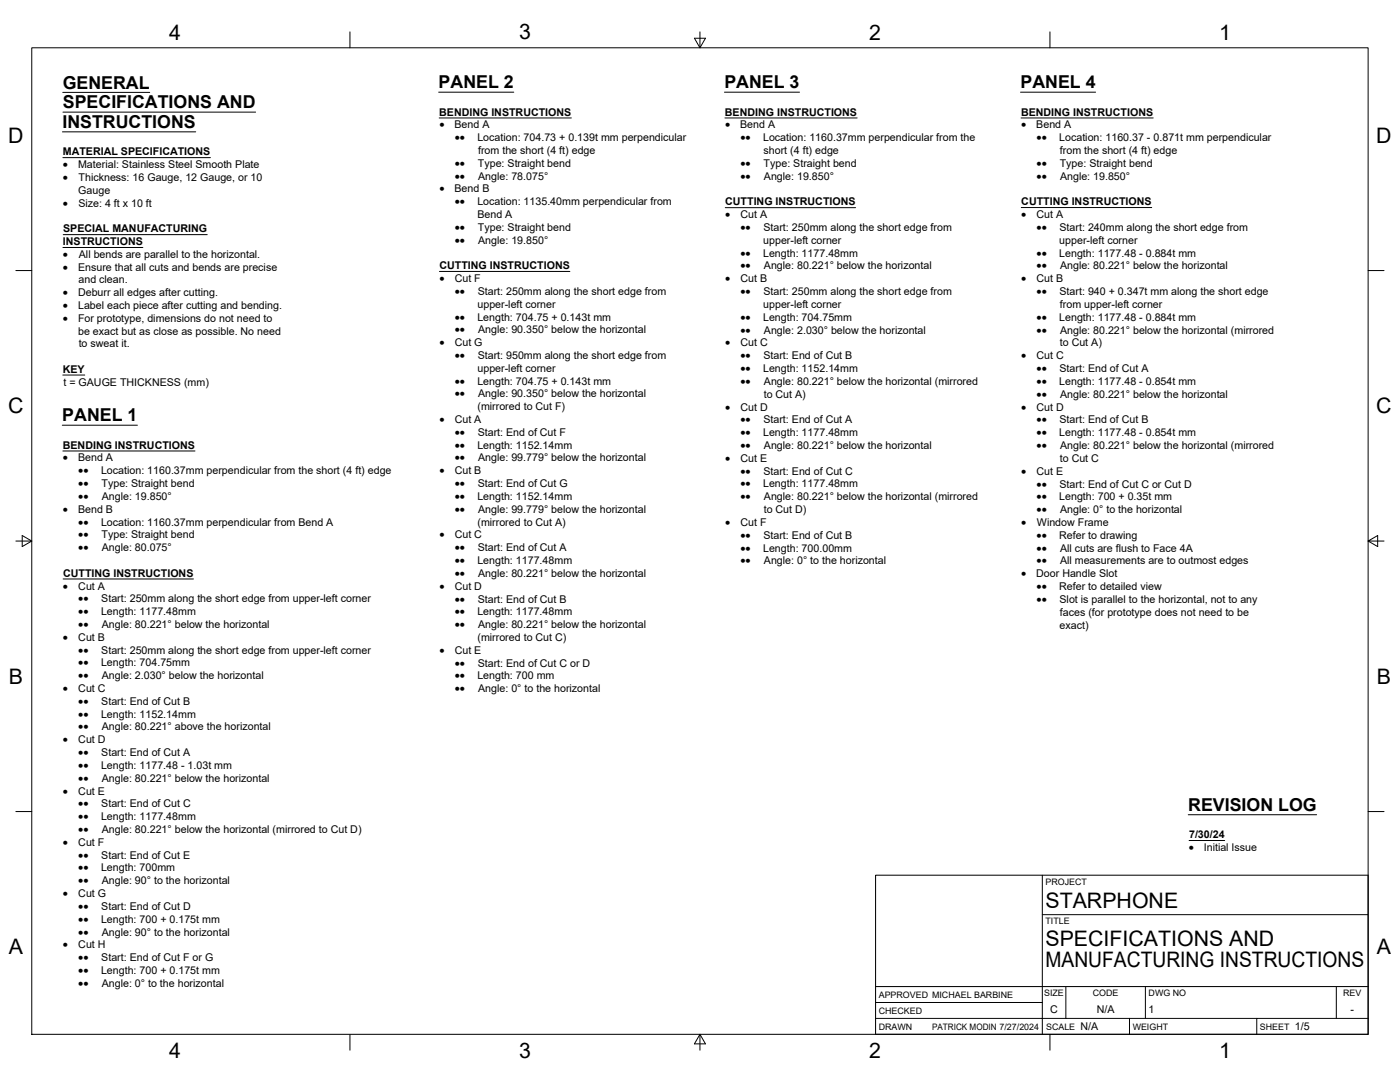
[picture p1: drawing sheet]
<svg xmlns="http://www.w3.org/2000/svg" width="559mm" height="432mm" viewBox="0 0 559 432" stroke-linecap="round" stroke-linejoin="round" font-family="sans-serif">
<defs><g id="words">
<g font-size="8.5">
<text x="67.5" y="15.8">4</text>
<text x="207.2" y="15.7">3</text>
<text x="346.9" y="15.8">2</text>
<text x="486.6" y="15.8">1</text>
<text x="3.3" y="57">D</text>
<text x="549.3" y="57">D</text>
<text x="3.3" y="165">C</text>
<text x="549.3" y="165">C</text>
<text x="3.5" y="272.9">B</text>
<text x="549.6" y="272.9">B</text>
<text x="417.3" y="362.5">STARPHONE</text>
<text x="417.3" y="377.5">SPECIFICATIONS AND</text>
<text x="3.5" y="380.9">A</text>
<text x="549.6" y="380.9">A</text>
<text x="417.3" y="386.1">MANUFACTURING INSTRUCTIONS</text>
<text x="67.5" y="422.2">4</text>
<text x="207.2" y="422.1">3</text>
<text x="346.9" y="422.2">2</text>
<text x="486.6" y="422.2">1</text>
</g>
<g font-size="7.1">
<text x="25" y="35.4">GENERAL</text>
<text x="175.1" y="35.3">PANEL 2</text>
<text x="289.2" y="35.3">PANEL 3</text>
<text x="407.3" y="35.3">PANEL 4</text>
<text x="25.1" y="43.2">SPECIFICATIONS AND</text>
<text x="24.9" y="51.1">INSTRUCTIONS</text>
<text x="24.9" y="168.2">PANEL 1</text>
<text x="474.3" y="323.6">REVISION LOG</text>
</g>
<g font-size="4.5">
<text x="175.4" y="51.3">·</text>
<text x="289.4" y="51.3">·</text>
<text x="407.6" y="51.3">·</text>
<text x="181.5" y="56.3">··</text>
<text x="295.5" y="56.4">··</text>
<text x="413.7" y="56.3">··</text>
<text x="25.1" y="67.1">·</text>
<text x="181.5" y="66.6">··</text>
<text x="181.5" y="71.7">··</text>
<text x="295.5" y="66.7">··</text>
<text x="295.5" y="71.8">··</text>
<text x="413.7" y="66.6">··</text>
<text x="413.7" y="71.7">··</text>
<text x="25.1" y="72.3">·</text>
<text x="175.4" y="76.8">·</text>
<text x="25.1" y="82.5">·</text>
<text x="181.5" y="81.9">··</text>
<text x="289.4" y="87.1">·</text>
<text x="407.6" y="87.1">·</text>
<text x="181.5" y="92.1">··</text>
<text x="295.5" y="92.2">··</text>
<text x="413.7" y="92.2">··</text>
<text x="181.5" y="97.2">··</text>
<text x="25.1" y="103">·</text>
<text x="295.5" y="102.4">··</text>
<text x="295.5" y="107.5">··</text>
<text x="413.7" y="102.4">··</text>
<text x="413.7" y="107.5">··</text>
<text x="25.1" y="108">·</text>
<text x="175.4" y="112.6">·</text>
<text x="289.4" y="112.7">·</text>
<text x="407.6" y="112.6">·</text>
<text x="25.1" y="118.2">·</text>
<text x="181.5" y="117.7">··</text>
<text x="295.5" y="117.8">··</text>
<text x="413.7" y="117.8">··</text>
<text x="25.1" y="123.4">·</text>
<text x="25.1" y="128.5">·</text>
<text x="181.5" y="127.9">··</text>
<text x="295.5" y="128">··</text>
<text x="413.7" y="128">··</text>
<text x="181.5" y="133">··</text>
<text x="295.5" y="133.1">··</text>
<text x="413.7" y="133.1">··</text>
<text x="175.4" y="138.2">·</text>
<text x="181.5" y="143.3">··</text>
<text x="289.4" y="138.3">·</text>
<text x="295.5" y="143.4">··</text>
<text x="407.6" y="143.4">·</text>
<text x="295.5" y="148.5">··</text>
<text x="413.7" y="148.5">··</text>
<text x="181.5" y="153.5">··</text>
<text x="295.5" y="153.6">··</text>
<text x="413.7" y="153.6">··</text>
<text x="181.5" y="158.6">··</text>
<text x="413.7" y="158.7">··</text>
<text x="289.4" y="163.9">·</text>
<text x="407.6" y="163.8">·</text>
<text x="175.4" y="168.9">·</text>
<text x="181.5" y="174">··</text>
<text x="295.5" y="169">··</text>
<text x="413.7" y="169">··</text>
<text x="181.5" y="179.1">··</text>
<text x="295.5" y="174.1">··</text>
<text x="295.5" y="179.2">··</text>
<text x="413.7" y="174.1">··</text>
<text x="413.7" y="179.2">··</text>
<text x="25.1" y="184.1">·</text>
<text x="181.5" y="184.2">··</text>
<text x="289.4" y="184.3">·</text>
<text x="31.2" y="189.3">··</text>
<text x="175.4" y="189.3">·</text>
<text x="295.5" y="189.4">··</text>
<text x="407.6" y="189.4">·</text>
<text x="31.2" y="194.4">··</text>
<text x="181.5" y="194.4">··</text>
<text x="295.5" y="194.5">··</text>
<text x="413.7" y="194.6">··</text>
<text x="31.2" y="199.5">··</text>
<text x="181.5" y="199.5">··</text>
<text x="295.5" y="199.7">··</text>
<text x="413.7" y="199.7">··</text>
<text x="25.1" y="204.6">·</text>
<text x="31.2" y="209.7">··</text>
<text x="181.5" y="204.6">··</text>
<text x="289.4" y="209.9">·</text>
<text x="407.6" y="209.8">·</text>
<text x="413.7" y="204.8">··</text>
<text x="31.2" y="214.9">··</text>
<text x="175.4" y="214.9">·</text>
<text x="295.5" y="215.1">··</text>
<text x="413.7" y="215">··</text>
<text x="31.2" y="219.9">··</text>
<text x="181.5" y="220">··</text>
<text x="295.5" y="220.2">··</text>
<text x="413.7" y="220.1">··</text>
<text x="181.5" y="225.1">··</text>
<text x="295.5" y="225.3">··</text>
<text x="413.7" y="225.2">··</text>
<text x="181.5" y="230.2">··</text>
<text x="407.6" y="230.3">·</text>
<text x="25.1" y="235.3">·</text>
<text x="175.4" y="235.3">·</text>
<text x="413.7" y="235.5">··</text>
<text x="31.2" y="240.4">··</text>
<text x="31.2" y="245.5">··</text>
<text x="181.5" y="240.5">··</text>
<text x="181.5" y="245.6">··</text>
<text x="413.7" y="240.6">··</text>
<text x="31.2" y="250.6">··</text>
<text x="181.5" y="250.7">··</text>
<text x="25.1" y="255.7">·</text>
<text x="31.2" y="260.9">··</text>
<text x="175.4" y="260.9">·</text>
<text x="31.2" y="266">··</text>
<text x="181.5" y="266">··</text>
<text x="31.2" y="271.1">··</text>
<text x="181.5" y="271.1">··</text>
<text x="25.1" y="276.2">·</text>
<text x="31.2" y="281.3">··</text>
<text x="181.5" y="276.2">··</text>
<text x="31.2" y="286.4">··</text>
<text x="31.2" y="291.5">··</text>
<text x="25.1" y="296.6">·</text>
<text x="31.2" y="301.8">··</text>
<text x="31.2" y="306.9">··</text>
<text x="31.2" y="312">··</text>
<text x="25.1" y="317.1">·</text>
<text x="31.2" y="322.2">··</text>
<text x="31.2" y="327.3">··</text>
<text x="31.2" y="332.4">··</text>
<text x="25.1" y="337.6">·</text>
<text x="474.6" y="339.6">·</text>
<text x="31.2" y="342.7">··</text>
<text x="31.2" y="347.8">··</text>
<text x="31.2" y="352.9">··</text>
<text x="25.1" y="358">·</text>
<text x="31.2" y="363.2">··</text>
<text x="31.2" y="368.2">··</text>
<text x="31.2" y="373.3">··</text>
<text x="25.1" y="378.5">·</text>
<text x="31.2" y="383.6">··</text>
<text x="31.2" y="388.7">··</text>
<text x="31.2" y="393.8">··</text>
</g>
<g font-size="4.3">
<text x="175.3" y="46.2">BENDING INSTRUCTIONS</text>
<text x="289.3" y="46.2">BENDING INSTRUCTIONS</text>
<text x="407.5" y="46.2">BENDING INSTRUCTIONS</text>
<text x="181.4" y="51.3">Bend A</text>
<text x="295.4" y="51.3">Bend A</text>
<text x="413.6" y="51.3">Bend A</text>
<text x="190.5" y="56.3">Location: 704.73 + 0.139t mm perpendicular</text>
<text x="304.6" y="56.4">Location: 1160.37mm perpendicular from the</text>
<text x="422.8" y="56.3">Location: 1160.37 - 0.871t mm perpendicular</text>
<text x="25.1" y="62">MATERIAL SPECIFICATIONS</text>
<text x="190.8" y="61.5">from the short (4 ft) edge</text>
<text x="304.8" y="61.5">short (4 ft) edge</text>
<text x="423.1" y="61.5">from the short (4 ft) edge</text>
<text x="31.2" y="67.1">Material: Stainless Steel Smooth Plate</text>
<text x="190.8" y="66.6">Type: Straight bend</text>
<text x="190.9" y="71.7">Angle: 78.075°</text>
<text x="304.8" y="66.7">Type: Straight bend</text>
<text x="304.9" y="71.8">Angle: 19.850°</text>
<text x="423" y="66.6">Type: Straight bend</text>
<text x="423.1" y="71.7">Angle: 19.850°</text>
<text x="31.3" y="77.4">Gauge</text>
<text x="31.4" y="72.3">Thickness: 16 Gauge, 12 Gauge, or 10</text>
<text x="181.4" y="76.8">Bend B</text>
<text x="31.3" y="82.5">Size: 4 ft x 10 ft</text>
<text x="190.5" y="81.9">Location: 1135.40mm perpendicular from</text>
<text x="289.5" y="82">CUTTING INSTRUCTIONS</text>
<text x="407.6" y="81.9">CUTTING INSTRUCTIONS</text>
<text x="190.5" y="87">Bend A</text>
<text x="295.6" y="87.1">Cut A</text>
<text x="413.7" y="87.1">Cut A</text>
<text x="25.2" y="92.7">SPECIAL MANUFACTURING</text>
<text x="190.8" y="92.1">Type: Straight bend</text>
<text x="304.7" y="92.2">Start: 250mm along the short edge from</text>
<text x="422.9" y="92.2">Start: 240mm along the short edge from</text>
<text x="25.1" y="97.9">INSTRUCTIONS</text>
<text x="190.9" y="97.2">Angle: 19.850°</text>
<text x="304.6" y="97.3">upper-left corner</text>
<text x="422.8" y="97.3">upper-left corner</text>
<text x="31.5" y="103">All bends are parallel to the horizontal.</text>
<text x="175.4" y="107.4">CUTTING INSTRUCTIONS</text>
<text x="304.6" y="102.4">Length: 1177.48mm</text>
<text x="304.9" y="107.5">Angle: 80.221° below the horizontal</text>
<text x="422.8" y="102.4">Length: 1177.48 - 0.884t mm</text>
<text x="423.1" y="107.5">Angle: 80.221° below the horizontal</text>
<text x="31.2" y="108">Ensure that all cuts and bends are precise</text>
<text x="31.3" y="113.1">and clean.</text>
<text x="181.5" y="112.6">Cut F</text>
<text x="295.6" y="112.7">Cut B</text>
<text x="413.7" y="112.6">Cut B</text>
<text x="31.2" y="118.2">Deburr all edges after cutting.</text>
<text x="190.7" y="117.7">Start: 250mm along the short edge from</text>
<text x="304.7" y="117.8">Start: 250mm along the short edge from</text>
<text x="422.9" y="117.8">Start: 940 + 0.347t mm along the short edge</text>
<text x="31.2" y="123.4">Label each piece after cutting and bending.</text>
<text x="190.6" y="122.8">upper-left corner</text>
<text x="304.6" y="122.9">upper-left corner</text>
<text x="423.1" y="122.9">from upper-left corner</text>
<text x="31.1" y="128.5">For prototype, dimensions do not need to</text>
<text x="190.5" y="127.9">Length: 704.75 + 0.143t mm</text>
<text x="304.6" y="128">Length: 704.75mm</text>
<text x="422.8" y="128">Length: 1177.48 - 0.884t mm</text>
<text x="31.2" y="133.5">be exact but as close as possible. No need</text>
<text x="190.9" y="133">Angle: 90.350° below the horizontal</text>
<text x="304.9" y="133.1">Angle: 2.030° below the horizontal</text>
<text x="423.1" y="133.1">Angle: 80.221° below the horizontal (mirrored</text>
<text x="31.4" y="138.6">to sweat it.</text>
<text x="181.5" y="138.2">Cut G</text>
<text x="190.7" y="143.3">Start: 950mm along the short edge from</text>
<text x="295.6" y="138.3">Cut C</text>
<text x="304.7" y="143.4">Start: End of Cut B</text>
<text x="413.7" y="143.4">Cut C</text>
<text x="423" y="138.3">to Cut A)</text>
<text x="25.1" y="148.8">KEY</text>
<text x="190.6" y="148.4">upper-left corner</text>
<text x="304.6" y="148.5">Length: 1152.14mm</text>
<text x="422.9" y="148.5">Start: End of Cut A</text>
<text x="25.3" y="153.9">t = GAUGE THICKNESS (mm)</text>
<text x="190.5" y="153.5">Length: 704.75 + 0.143t mm</text>
<text x="304.9" y="153.6">Angle: 80.221° below the horizontal (mirrored</text>
<text x="422.8" y="153.6">Length: 1177.48 - 0.854t mm</text>
<text x="190.9" y="158.6">Angle: 90.350° below the horizontal</text>
<text x="304.8" y="158.7">to Cut A)</text>
<text x="423.1" y="158.7">Angle: 80.221° below the horizontal</text>
<text x="190.6" y="163.7">(mirrored to Cut F)</text>
<text x="295.6" y="163.9">Cut D</text>
<text x="413.7" y="163.8">Cut D</text>
<text x="181.5" y="168.9">Cut A</text>
<text x="190.7" y="174">Start: End of Cut F</text>
<text x="304.7" y="169">Start: End of Cut A</text>
<text x="422.9" y="169">Start: End of Cut B</text>
<text x="25.1" y="179.1">BENDING INSTRUCTIONS</text>
<text x="190.5" y="179.1">Length: 1152.14mm</text>
<text x="304.6" y="174.1">Length: 1177.48mm</text>
<text x="304.9" y="179.2">Angle: 80.221° below the horizontal</text>
<text x="422.8" y="174.1">Length: 1177.48 - 0.854t mm</text>
<text x="423.1" y="179.2">Angle: 80.221° below the horizontal (mirrored</text>
<text x="31.2" y="184.1">Bend A</text>
<text x="190.9" y="184.2">Angle: 99.779° below the horizontal</text>
<text x="295.6" y="184.3">Cut E</text>
<text x="423" y="184.3">to Cut C</text>
<text x="40.3" y="189.3">Location: 1160.37mm perpendicular from the short (4 ft) edge</text>
<text x="181.5" y="189.3">Cut B</text>
<text x="304.7" y="189.4">Start: End of Cut C</text>
<text x="413.7" y="189.4">Cut E</text>
<text x="40.5" y="194.4">Type: Straight bend</text>
<text x="190.7" y="194.4">Start: End of Cut G</text>
<text x="304.6" y="194.5">Length: 1177.48mm</text>
<text x="422.9" y="194.6">Start: End of Cut C or Cut D</text>
<text x="40.6" y="199.5">Angle: 19.850°</text>
<text x="190.5" y="199.5">Length: 1152.14mm</text>
<text x="304.9" y="199.7">Angle: 80.221° below the horizontal (mirrored</text>
<text x="422.8" y="199.7">Length: 700 + 0.35t mm</text>
<text x="31.2" y="204.6">Bend B</text>
<text x="40.3" y="209.7">Location: 1160.37mm perpendicular from Bend A</text>
<text x="190.6" y="209.8">(mirrored to Cut A)</text>
<text x="190.9" y="204.6">Angle: 99.779° below the horizontal</text>
<text x="295.6" y="209.9">Cut F</text>
<text x="304.8" y="204.8">to Cut D)</text>
<text x="413.9" y="209.8">Window Frame</text>
<text x="423.1" y="204.8">Angle: 0° to the horizontal</text>
<text x="40.5" y="214.9">Type: Straight bend</text>
<text x="181.5" y="214.9">Cut C</text>
<text x="304.7" y="215.1">Start: End of Cut B</text>
<text x="422.8" y="215">Refer to drawing</text>
<text x="40.6" y="219.9">Angle: 80.075°</text>
<text x="190.7" y="220">Start: End of Cut A</text>
<text x="304.6" y="220.2">Length: 700.00mm</text>
<text x="423.1" y="220.1">All cuts are flush to Face 4A</text>
<text x="190.5" y="225.1">Length: 1177.48mm</text>
<text x="304.9" y="225.3">Angle: 0° to the horizontal</text>
<text x="423.1" y="225.2">All measurements are to outmost edges</text>
<text x="25.2" y="230.2">CUTTING INSTRUCTIONS</text>
<text x="190.9" y="230.2">Angle: 80.221° below the horizontal</text>
<text x="413.6" y="230.3">Door Handle Slot</text>
<text x="31.3" y="235.3">Cut A</text>
<text x="181.5" y="235.3">Cut D</text>
<text x="422.8" y="235.5">Refer to detailed view</text>
<text x="40.3" y="245.5">Length: 1177.48mm</text>
<text x="40.4" y="240.4">Start: 250mm along the short edge from upper-left corner</text>
<text x="190.5" y="245.6">Length: 1177.48mm</text>
<text x="190.7" y="240.5">Start: End of Cut B</text>
<text x="422.9" y="240.6">Slot is parallel to the horizontal, not to any</text>
<text x="423.1" y="245.7">faces (for prototype does not need to be</text>
<text x="40.6" y="250.6">Angle: 80.221° below the horizontal</text>
<text x="190.9" y="250.7">Angle: 80.221° below the horizontal</text>
<text x="422.9" y="250.8">exact)</text>
<text x="31.3" y="255.7">Cut B</text>
<text x="190.6" y="255.8">(mirrored to Cut C)</text>
<text x="40.4" y="260.9">Start: 250mm along the short edge from upper-left corner</text>
<text x="181.5" y="260.9">Cut E</text>
<text x="40.3" y="266">Length: 704.75mm</text>
<text x="190.7" y="266">Start: End of Cut C or D</text>
<text x="40.6" y="271.1">Angle: 2.030° below the horizontal</text>
<text x="190.5" y="271.1">Length: 700 mm</text>
<text x="31.3" y="276.2">Cut C</text>
<text x="40.4" y="281.3">Start: End of Cut B</text>
<text x="190.9" y="276.2">Angle: 0° to the horizontal</text>
<text x="40.3" y="286.4">Length: 1152.14mm</text>
<text x="40.6" y="291.5">Angle: 80.221° above the horizontal</text>
<text x="31.3" y="296.6">Cut D</text>
<text x="40.4" y="301.8">Start: End of Cut A</text>
<text x="40.3" y="306.9">Length: 1177.48 - 1.03t mm</text>
<text x="40.6" y="312">Angle: 80.221° below the horizontal</text>
<text x="31.3" y="317.1">Cut E</text>
<text x="40.4" y="322.2">Start: End of Cut C</text>
<text x="40.3" y="327.3">Length: 1177.48mm</text>
<text x="40.6" y="332.4">Angle: 80.221° below the horizontal (mirrored to Cut D)</text>
<text x="474.6" y="334.5">7/30/24</text>
<text x="31.3" y="337.6">Cut F</text>
<text x="480.5" y="339.6">Initial Issue</text>
<text x="40.3" y="347.8">Length: 700mm</text>
<text x="40.4" y="342.7">Start: End of Cut E</text>
<text x="40.6" y="352.9">Angle: 90° to the horizontal</text>
<text x="31.3" y="358">Cut G</text>
<text x="40.4" y="363.2">Start: End of Cut D</text>
<text x="40.3" y="368.2">Length: 700 + 0.175t mm</text>
<text x="40.6" y="373.3">Angle: 90° to the horizontal</text>
<text x="31.3" y="378.5">Cut H</text>
<text x="40.4" y="383.6">Start: End of Cut F or G</text>
<text x="40.3" y="388.7">Length: 700 + 0.175t mm</text>
<text x="40.6" y="393.8">Angle: 0° to the horizontal</text>
<text x="419.2" y="404.2">C</text>
<text x="437.7" y="404.2">N/A</text>
<text x="458.4" y="404.2">1</text>
<text x="539" y="404.2">-</text>
<text x="431.3" y="411.1">N/A</text>
<text x="516.9" y="411.1">1/5</text>
</g>
<g font-size="3.5">
<text x="417.3" y="353.1">PROJECT</text>
<text x="417.3" y="368.8">TITLE</text>
<text x="350.8" y="398.2">APPROVED MICHAEL BARBINE</text>
<text x="416.8" y="397.5">SIZE</text>
<text x="436.2" y="397.5">CODE</text>
<text x="458.4" y="397.5">DWG NO</text>
<text x="536.1" y="397.5">REV</text>
<text x="350.8" y="404.5">CHECKED</text>
<text x="350.8" y="410.9">DRAWN</text>
<text x="372" y="410.9">PATRICK MODIN 7/27/2024</text>
<text x="417.5" y="410.9">SCALE</text>
<text x="452.1" y="410.9">WEIGHT</text>
<text x="502.9" y="410.9">SHEET</text>
</g>
</g></defs>
<!-- layer: Titleblock -->
<path d="M349.5 349.3h196.6v63.5h-196.6zM416 349.3v63.5M416 365h130.1M349.5 393.7h196.6M425.4 393.7v12.7M457.2 393.7v12.7M533.4 393.7v12.7M349.5 406.4h196.6M349.5 400.1h66.5M450.8 406.4v6.4M501.6 406.4v6.4" fill="none" stroke="#000" stroke-width=".4"/>
<!-- layer: Notes -->
<g fill="none" stroke="#000" stroke-width=".4">
<path d="M25 36.9h34.8M175.1 36.8h30M289.2 36.8h29.9M407.3 36.8h30M24.9 52.6h53.2M25.1 44.7h76.9M175.3 47.1h52.7M289.3 47.1h52.8M407.5 47.1h52.8M25.1 62.9h58.9M25.1 98.8h31.9M25.2 93.6h57.5"/>
<path d="M289.5 82.9h52M407.6 82.8h52.1M175.4 108.3h52.1M25.1 149.7h8.7M24.9 169.7h29.9M25.1 180h52.7M25.2 231.1h52M474.3 325.1h51.2M474.6 335.4h14.2"/>
</g>
<!-- layer: Border -->
<g fill="none" stroke="#000" stroke-width=".4">
<path d="M12.7 19.1h533.4v393.7h-533.4zM139.7 12.7v6.4M277.2 15.3h4.4l-2.2 3.8zM279.4 12.7v6.4M419.1 12.7v6.4M6.3 108h6.4M546.1 108h6.3M6.3 215.9h6.4M8.9 213.7l3.8 2.2-3.8 2.2zM546.1 215.9l3.8 2.2v-4.4l-3.8 2.2h6.3M6.3 323.9h6.4M546.1 323.9h6.3"/>
<path d="M139.7 412.8v6.3M279.4 412.8l2.2 3.8h-4.4zM279.4 412.8v6.3M419.1 412.8v6.3"/>
</g>
<use href="#words"/>
</svg>
